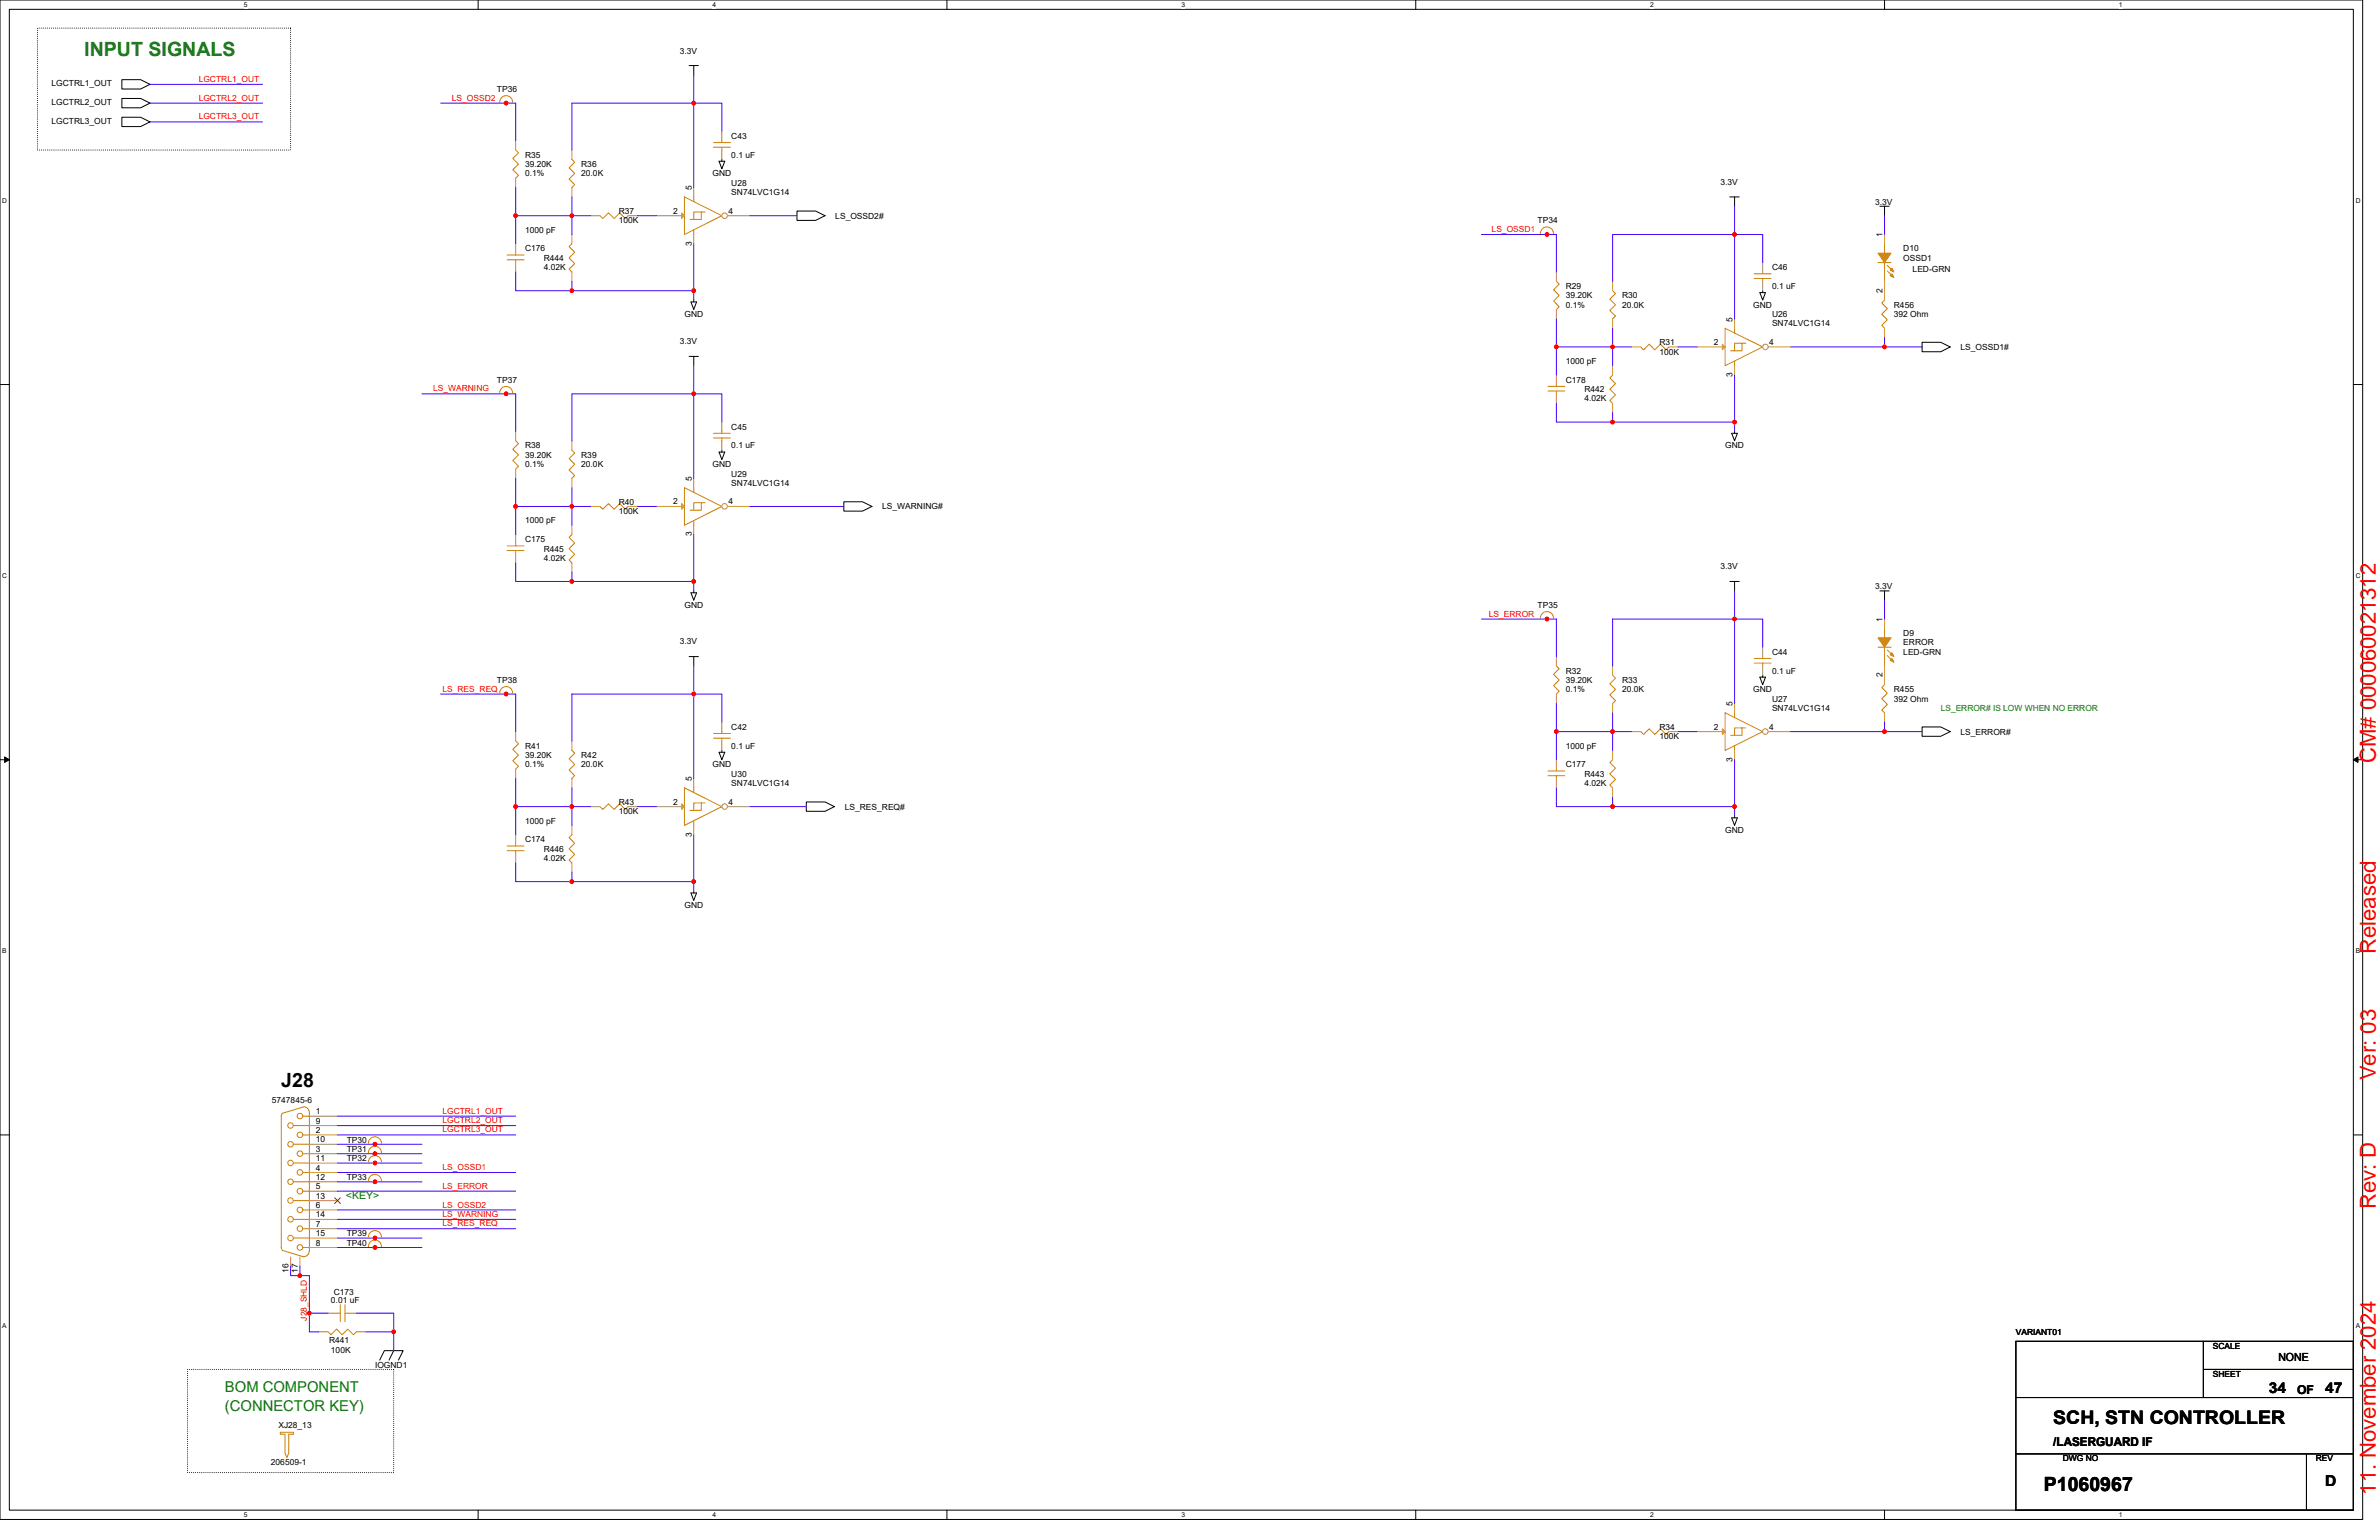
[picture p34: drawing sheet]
<svg xmlns="http://www.w3.org/2000/svg" width="432mm" height="279mm" viewBox="0 0 432 279" stroke-linecap="round" stroke-linejoin="round" font-family="sans-serif">
<defs><g id="words">
<g font-size="4" fill="#f00">
<text x="431.2" y="138.4" transform="rotate(-90 431.2 138.4)">CM# 000060021312</text>
<text x="431.2" y="173.1" transform="rotate(-90 431.2 173.1)">Released</text>
<text x="431.2" y="196" transform="rotate(-90 431.2 196)">Ver: 03</text>
<text x="431.2" y="219.3" transform="rotate(-90 431.2 219.3)">Rev: D</text>
<text x="431.2" y="271.2" transform="rotate(-90 431.2 271.2)">11. November 2024</text>
</g>
<text font-size="3.6" fill="#008000" x="15.3" y="10.1">INPUT SIGNALS</text>
<g font-size="3.6">
<text x="51.1" y="197.3">J28</text>
<text x="371" y="270.5">P1060967</text>
</g>
<text font-size="3.4" x="372.7" y="258.4">SCH, STN CONTROLLER</text>
<g font-size="2.7" fill="#008000">
<text x="40.8" y="252.6">BOM COMPONENT</text>
<text x="40.8" y="256">(CONNECTOR KEY)</text>
</g>
<g font-size="2.7">
<text x="411.8" y="252.7">34</text>
<text x="422" y="252.7">47</text>
<text x="422" y="269.7">D</text>
</g>
<g font-size="2.2">
<text x="416.9" y="252.9">OF</text>
<text x="372.7" y="262.4">/LASERGUARD IF</text>
</g>
<text font-size="2" x="413.5" y="246.9">NONE</text>
<text font-size="1.9" fill="#008000" x="62.8" y="217.6">&lt;KEY&gt;</text>
<g font-size="1.5">
<text x="123.4" y="9.7">3.3V</text>
<text x="9.4" y="15.7">LGCTRL1_OUT</text>
<text x="90.2" y="16.7">TP36</text>
<text x="9.4" y="19.1">LGCTRL2_OUT</text>
<text x="9.4" y="22.5">LGCTRL3_OUT</text>
<text x="95.3" y="28.6">R35</text>
<text x="132.7" y="25.2">C43</text>
<text x="132.7" y="28.6">0.1 uF</text>
<text x="95.3" y="30.3">39.20K</text>
<text x="95.3" y="32">0.1%</text>
<text x="105.5" y="30.3">R36</text>
<text x="105.5" y="32">20.0K</text>
<text x="125.6" y="34.5" transform="rotate(-90 125.6 34.5)">5</text>
<text x="129.3" y="32">GND</text>
<text x="132.7" y="33.7">U28</text>
<text x="132.7" y="35.4">SN74LVC1G14</text>
<text x="312.3" y="33.5">3.3V</text>
<text x="112.3" y="38.8">R37</text>
<text x="112.3" y="40.5">100K</text>
<text x="122.2" y="38.8">2</text>
<text x="132.2" y="38.8">4</text>
<text x="151.6" y="39.7">LS_OSSD2#</text>
<text x="279.1" y="40.5">TP34</text>
<text x="340.4" y="37.1">3.3V</text>
<text x="95.3" y="45.6">C176</text>
<text x="95.3" y="42.2">1000 pF</text>
<text x="98.7" y="47.3">R444</text>
<text x="125.6" y="44.6" transform="rotate(-90 125.6 44.6)">3</text>
<text x="341.7" y="43.1" transform="rotate(-90 341.7 43.1)">1</text>
<text x="345.5" y="45.6">D10</text>
<text x="345.5" y="47.3">OSSD1</text>
<text x="98.7" y="49">4.02K</text>
<text x="284.2" y="52.4">R29</text>
<text x="321.6" y="49">C46</text>
<text x="321.6" y="52.4">0.1 uF</text>
<text x="341.7" y="53.1" transform="rotate(-90 341.7 53.1)">2</text>
<text x="347.2" y="49.4">LED-GRN</text>
<text x="124.2" y="57.5">GND</text>
<text x="284.2" y="54.1">39.20K</text>
<text x="284.2" y="55.8">0.1%</text>
<text x="294.4" y="54.1">R30</text>
<text x="294.4" y="55.8">20.0K</text>
<text x="314.5" y="58.4" transform="rotate(-90 314.5 58.4)">5</text>
<text x="318.2" y="55.8">GND</text>
<text x="321.6" y="57.5">U26</text>
<text x="321.6" y="59.2">SN74LVC1G14</text>
<text x="343.7" y="55.8">R456</text>
<text x="343.7" y="57.5">392 Ohm</text>
<text x="123.4" y="62.5">3.3V</text>
<text x="301.2" y="62.6">R31</text>
<text x="301.2" y="64.3">100K</text>
<text x="311.1" y="62.6">2</text>
<text x="321.1" y="62.6">4</text>
<text x="355.8" y="63.5">LS_OSSD1#</text>
<text x="90.2" y="69.4">TP37</text>
<text x="284.2" y="69.4">C178</text>
<text x="284.2" y="66">1000 pF</text>
<text x="287.6" y="71.1">R442</text>
<text x="314.5" y="68.4" transform="rotate(-90 314.5 68.4)">3</text>
<text x="132.7" y="78">C45</text>
<text x="287.6" y="72.8">4.02K</text>
<text x="95.3" y="81.3">R38</text>
<text x="95.3" y="83.1">39.20K</text>
<text x="105.5" y="83.1">R39</text>
<text x="132.7" y="81.3">0.1 uF</text>
<text x="313.1" y="81.3">GND</text>
<text x="95.3" y="84.8">0.1%</text>
<text x="105.5" y="84.8">20.0K</text>
<text x="125.6" y="87.3" transform="rotate(-90 125.6 87.3)">5</text>
<text x="129.3" y="84.8">GND</text>
<text x="132.7" y="86.5">U29</text>
<text x="132.7" y="88.2">SN74LVC1G14</text>
<text x="95.3" y="95">1000 pF</text>
<text x="112.3" y="91.6">R40</text>
<text x="112.3" y="93.3">100K</text>
<text x="122.2" y="91.5">2</text>
<text x="132.2" y="91.5">4</text>
<text x="160.1" y="92.4">LS_WARNING#</text>
<text x="95.3" y="98.4">C175</text>
<text x="98.7" y="100.1">R445</text>
<text x="98.7" y="101.8">4.02K</text>
<text x="125.6" y="97.3" transform="rotate(-90 125.6 97.3)">3</text>
<text x="312.3" y="103.3">3.3V</text>
<text x="340.4" y="106.9">3.3V</text>
<text x="124.2" y="110.3">GND</text>
<text x="279.1" y="110.3">TP35</text>
<text x="341.7" y="112.8" transform="rotate(-90 341.7 112.8)">1</text>
<text x="123.4" y="116.9">3.3V</text>
<text x="321.6" y="118.8">C44</text>
<text x="345.5" y="115.4">D9</text>
<text x="345.5" y="118.8">LED-GRN</text>
<text x="345.5" y="117.1">ERROR</text>
<text x="90.2" y="123.9">TP38</text>
<text x="284.2" y="122.2">R32</text>
<text x="284.2" y="123.9">39.20K</text>
<text x="284.2" y="125.6">0.1%</text>
<text x="294.4" y="123.9">R33</text>
<text x="294.4" y="125.6">20.0K</text>
<text x="318.2" y="125.6">GND</text>
<text x="321.6" y="122.2">0.1 uF</text>
<text x="341.7" y="122.9" transform="rotate(-90 341.7 122.9)">2</text>
<text x="343.7" y="125.6">R455</text>
<text x="314.5" y="128.1" transform="rotate(-90 314.5 128.1)">5</text>
<text x="321.6" y="127.3">U27</text>
<text x="321.6" y="129">SN74LVC1G14</text>
<text x="343.7" y="127.3">392 Ohm</text>
<text x="95.3" y="135.8">R41</text>
<text x="95.3" y="137.5">39.20K</text>
<text x="105.5" y="137.5">R42</text>
<text x="132.7" y="132.4">C42</text>
<text x="132.7" y="135.8">0.1 uF</text>
<text x="284.2" y="135.8">1000 pF</text>
<text x="301.2" y="132.4">R34</text>
<text x="301.2" y="134.1">100K</text>
<text x="311.1" y="132.4">2</text>
<text x="321.1" y="132.4">4</text>
<text x="355.8" y="133.3">LS_ERROR#</text>
<text x="95.3" y="139.2">0.1%</text>
<text x="105.5" y="139.2">20.0K</text>
<text x="125.6" y="141.8" transform="rotate(-90 125.6 141.8)">5</text>
<text x="129.3" y="139.2">GND</text>
<text x="132.7" y="140.9">U30</text>
<text x="132.7" y="142.6">SN74LVC1G14</text>
<text x="284.2" y="139.2">C177</text>
<text x="287.6" y="140.9">R443</text>
<text x="287.6" y="142.6">4.02K</text>
<text x="314.5" y="138.2" transform="rotate(-90 314.5 138.2)">3</text>
<text x="95.3" y="149.4">1000 pF</text>
<text x="112.3" y="146">R43</text>
<text x="112.3" y="147.7">100K</text>
<text x="122.2" y="146">2</text>
<text x="132.2" y="146">4</text>
<text x="153.3" y="146.9">LS_RES_REQ#</text>
<text x="95.3" y="152.8">C174</text>
<text x="98.7" y="154.5">R446</text>
<text x="125.6" y="151.8" transform="rotate(-90 125.6 151.8)">3</text>
<text x="313.1" y="151.1">GND</text>
<text x="98.7" y="156.2">4.02K</text>
<text x="124.2" y="164.7">GND</text>
<text x="49.3" y="200.1">5747845-6</text>
<text x="57.3" y="203.9">9</text>
<text x="57.3" y="202.1">1</text>
<text x="57.3" y="209">3</text>
<text x="57.3" y="207.2">10</text>
<text x="57.3" y="205.5">2</text>
<text x="62.9" y="207.3">TP30</text>
<text x="62.9" y="209">TP31</text>
<text x="57.3" y="215.8">5</text>
<text x="57.3" y="214.1">12</text>
<text x="57.3" y="212.4">4</text>
<text x="57.3" y="210.7">11</text>
<text x="62.9" y="214.1">TP33</text>
<text x="62.9" y="210.7">TP32</text>
<text x="57.3" y="220.9">14</text>
<text x="57.3" y="219.2">6</text>
<text x="57.3" y="217.5">13</text>
<text x="57.3" y="226">8</text>
<text x="57.3" y="224.3">15</text>
<text x="57.3" y="222.6">7</text>
<text x="62.9" y="224.3">TP39</text>
<text x="62.9" y="226">TP40</text>
<text x="52.4" y="230.9" transform="rotate(-90 52.4 230.9)">16</text>
<text x="54.1" y="230.9" transform="rotate(-90 54.1 230.9)">17</text>
<text x="60.1" y="236.4">0.01 uF</text>
<text x="60.6" y="235">C173</text>
<text x="59.7" y="243.7">R441</text>
<text x="60.1" y="245.4">100K</text>
<text x="365.9" y="242.2">VARIANT01</text>
<text x="401.6" y="244.7">SCALE</text>
<text x="68.1" y="248.1">IOGND1</text>
<text x="401.6" y="249.8">SHEET</text>
<text x="50.5" y="259">XJ28_13</text>
<text x="49.2" y="265.8">206509-1</text>
<text x="374.4" y="265.2">DWG NO</text>
<text x="420.3" y="265.2">REV</text>
</g>
<g font-size="1.5" fill="#f00">
<text x="36.1" y="14.9">LGCTRL1_OUT</text>
<text x="36.1" y="18.3">LGCTRL2_OUT</text>
<text x="36.1" y="21.7">LGCTRL3_OUT</text>
<text x="82" y="18.3">LS_OSSD2</text>
<text x="270.7" y="42.1">LS_OSSD1</text>
<text x="78.6" y="71">LS_WARNING</text>
<text x="270.2" y="111.9">LS_ERROR</text>
<text x="80.3" y="125.5">LS_RES_REQ</text>
<text x="80.3" y="202.1">LGCTRL1_OUT</text>
<text x="80.3" y="203.8">LGCTRL2_OUT</text>
<text x="80.3" y="205.5">LGCTRL3_OUT</text>
<text x="80.3" y="212.3">LS_OSSD1</text>
<text x="80.3" y="215.7">LS_ERROR</text>
<text x="80.3" y="219.1">LS_OSSD2</text>
<text x="80.3" y="220.8">LS_WARNING</text>
<text x="80.3" y="222.5">LS_RES_REQ</text>
<text x="55.7" y="239.6" transform="rotate(-90 55.7 239.6)">J28_SHLD</text>
</g>
<text font-size="1.5" fill="#008000" x="352.3" y="129">LS_ERROR# IS LOW WHEN NO ERROR</text>
<g font-size="1.2">
<text x="44.2" y="1.2">5</text>
<text x="129.3" y="1.2">4</text>
<text x="214.4" y="1.2">3</text>
<text x="299.5" y="1.2">2</text>
<text x="384.6" y="1.2">1</text>
<text x=".4" y="36.8">D</text>
<text x="427.6" y="36.8">D</text>
<text x=".4" y="104.9">C</text>
<text x="427.6" y="104.9">C</text>
<text x=".4" y="173">B</text>
<text x="427.6" y="173">B</text>
<text x=".4" y="241">A</text>
<text x="427.6" y="241">A</text>
<text x="44.2" y="275.2">5</text>
<text x="129.3" y="275.2">4</text>
<text x="214.4" y="275.2">3</text>
<text x="299.5" y="275.2">2</text>
<text x="384.6" y="275.2">1</text>
</g>
</g></defs>
<path d="M0 0h428.8v275.7h-428.8zM1.7 1.7h425.4v272.3h-425.4z" fill="none" stroke="#000" stroke-width=".18"/>
<g fill="#fff">
<path d="M44.2 .2h.7v1.3h-.7z"/>
<path d="M44.2 274.2h.7v1.3h-.7z"/>
</g>
<path d="M86.8 0v1.7M86.8 274v1.7" fill="none" stroke="#000" stroke-width=".18"/>
<g fill="#fff">
<path d="M129.3 .2h.7v1.3h-.7z"/>
<path d="M129.3 274.2h.7v1.3h-.7z"/>
</g>
<path d="M171.9 0v1.7M171.9 274v1.7" fill="none" stroke="#000" stroke-width=".18"/>
<g fill="#fff">
<path d="M214.4 .2h.7v1.3h-.7z"/>
<path d="M214.4 274.2h.7v1.3h-.7z"/>
</g>
<path d="M257 0v1.7M257 274v1.7" fill="none" stroke="#000" stroke-width=".18"/>
<g fill="#fff">
<path d="M299.5 .2h.7v1.3h-.7z"/>
<path d="M299.5 274.2h.7v1.3h-.7z"/>
</g>
<path d="M342.1 0v1.7M342.1 274v1.7" fill="none" stroke="#000" stroke-width=".18"/>
<g fill="#fff">
<path d="M384.6 .2h.7v1.3h-.7z"/>
<path d="M384.6 274.2h.7v1.3h-.7z"/>
<path d="M.4 35.7h.9v1.4h-.9z"/>
<path d="M427.6 35.7h.8v1.4h-.8z"/>
<path d="M.4 103.8h.9v1.3h-.9z"/>
<path d="M427.6 103.8h.8v1.3h-.8z"/>
</g>
<path d="M0 69.8h1.7M427.1 69.8h1.7" fill="none" stroke="#000" stroke-width=".18"/>
<g fill="#fff">
<path d="M.4 171.9h.8v1.3h-.8z"/>
<path d="M427.6 171.9h.7v1.3h-.7z"/>
</g>
<path d="M0 137.8h1.7M427.1 137.8h1.7" fill="none" stroke="#000" stroke-width=".18"/>
<path d="M.8 137.3l.9 .5-.9 .5zM427.1 137.8l.9-.5v1z" fill="#000" stroke="#000" stroke-width=".18"/>
<g fill="#fff">
<path d="M.4 239.9h.8v1.4h-.8z"/>
<path d="M427.6 239.9h.7v1.4h-.7z"/>
</g>
<g fill="none" stroke="#000" stroke-width=".18">
<path d="M22.1 14.5h3.4l1.7 .8-1.7 .9h-3.4zM22.1 17.9h3.4l1.7 .8-1.7 .9h-3.4zM125.1 11.9h1.7M125.9 11.9v1.7M22.1 21.3h3.4l1.7 .8-1.7 .9h-3.4zM130.5 29.3h1.1l-.6 1.3zM131 28.9v.4M144.7 38.3h3.3l1.8 .8-1.8 .9h-3.3zM314 35.7h1.7M314.8 35.7v1.7M341.2 37.4h1.7M342.1 37.4v1.7"/>
<path d="M125.4 54.8h1l-.5 1.4zM125.9 54.4v.4M319.4 53.1h1l-.5 1.3zM319.9 52.7v.4M125.1 64.7h1.7M125.9 64.7v1.7M314.3 78.6h1l-.5 1.4zM314.8 78.3v.3M348.9 62.1h3.4l1.7 .8-1.7 .9h-3.4zM130.5 82h1.1l-.6 1.4zM131 81.7v.3M153.2 91h3.3l1.8 .9-1.8 .8h-3.3z"/>
<path d="M125.1 119.1h1.7M125.4 107.5h1l-.5 1.4zM125.9 107.2v.3M125.9 119.1v1.7M314 105.5h1.7M314.8 105.5v1.7M341.2 107.2h1.7M342.1 107.2v1.7M130.5 136.5h1.1l-.6 1.3zM131 136.1v.4M319.4 122.9h1l-.5 1.3zM319.9 122.5v.4"/>
<path d="M348.9 131.9h3.4l1.7 .8-1.7 .9h-3.4zM146.3 145.5h3.5l1.6 .8-1.6 .9h-3.5zM314.3 148.4h1l-.5 1.4zM314.8 148v.4M125.4 162h1l-.5 1.4zM125.9 161.7v.3M0 205.9h1.7M427.1 205.9h1.7M68.9 246.8l.9-1.8h3.4l-.9 1.8M71.5 245l-.9 1.8M365.9 253.6h61.2M365.9 243.4h61.2v30.6h-61.2z"/>
<path d="M399.9 243.4v10.2M399.9 248.5h27.2M365.9 263.8h61.2M418.6 263.8v10.2"/>
</g>
<path d="M6.8 5.1h45.9v22.1h-45.9zM34 248.5h37.5v18.7h-37.5z" fill="none" stroke="#000" stroke-width=".18" stroke-dasharray="0 .3"/>
<g fill="none" stroke="#cc8006" stroke-width=".18">
<path d="M93.6 27.2l.5 .5-1 1 1 1.1-1 1 1 1-.5 .5M129.5 26.7h3.1M129.5 25.9h3.1M131 25.5v.4M131 26.7v.5M92.1 99.9h3M92.1 99h3M93.6 98.7v.3M93.6 99.9v.5M340.9 117.4h2.3M342.1 114v1.7M342.1 117.4v3.4"/>
<path d="M342.6 117.9l1 1.1M342.6 119l1 1M90.7 125.7a1.17 1.17 0 0 1 1.2-1.1 1.17 1.17 0 0 1 1.1 1.1M313.1 129.3l6.8 3.4-6.8 3.4zM314.8 129.3v.9M314.8 135.3v.8M316.2 132.1v1.3h-2.1M316.9 132.1h-2.1v1.3M103.8 151.4l-.5 .6 1 1-1 1 1 1-1 1 .5 .5"/>
</g>
<path d="M93.6 25.5v1.7M93.6 32.3v1.7M131 23.8v1.7M131 27.2v1.7M93.6 97v1.7M93.6 100.4v1.7M342.1 112.3v1.7M91.9 125.9h.1M308 132.7h5.1M342.1 120.8v1.7M103.8 156.5v1.8M103.8 149.8v1.6" fill="none" stroke="#a84" stroke-width=".18"/>
<g fill="#cc8006" stroke="#cc8006" stroke-width=".18">
<path d="M340.9 115.7h2.3l-1.1 1.7z"/>
<path d="M343.4 119.5l.3 .6-.6-.3z"/>
<path d="M343.4 118.4l.3 .7-.6-.3z"/>
</g>
<path d="M312.6 132.2l.5 .5-.5 .5z" fill="#a84" stroke="#a84" stroke-width=".18"/>
<circle cx="320.4" cy="132.7" r=".5" fill="#fff" stroke="#a84" stroke-width=".18"/>
<g fill="none" stroke="#a84" stroke-width=".18">
<path d="M119.1 39.1h5.1M280.8 42.5h.1M282.5 49.3v1.8M282.5 56.2v1.6M319.9 47.6v1.7M319.9 51.1v1.6M314.8 136.1v1.7M314.8 127.6v1.7M321 132.7h4M342.1 129.3v1.7M342.1 122.5v1.7M107.2 146.3h1.7"/>
<path d="M114 146.3h1.7M68.1 224.6h.1M57.8 241.6h1.8M64.7 241.6h1.7"/>
</g>
<g fill="none" stroke="#cc8006" stroke-width=".18">
<path d="M124.2 35.7l6.8 3.4-6.8 3.4zM125.9 35.7v.9M127.3 38.5v1.3h-2.1M128 38.5h-2.1v1.3M125.9 41.7v.8M279.6 42.4a1.19 1.19 0 0 1 1.2-1.2 1.19 1.19 0 0 1 1.2 1.2M282.5 51.1l.5 .5-1 1 1 1-1 1 1 1-.5 .6M318.4 50.5h3.1M318.4 49.7h3.1M319.9 49.3v.4M319.9 50.5v.6M342.1 124.2l-.6 .5 1.1 1.1-1.1 1 1.1 1-1.1 1 .6 .5"/>
<path d="M108.9 146.3l.5 .6 1-1.1 1.1 1.1 1-1.1 1 1.1 .5-.6M66.9 224.4a1.19 1.19 0 0 1 1.2-1.1 1.19 1.19 0 0 1 1.1 1.1M59.6 241.6l.5 .6 1-1.1 1 1.1 1-1.1 1.1 1.1 .5-.6"/>
</g>
<path d="M123.7 38.6l.5 .5-.5 .5z" fill="#a84" stroke="#a84" stroke-width=".18"/>
<circle cx="131.5" cy="39.1" r=".5" fill="#fff" stroke="#a84" stroke-width=".18"/>
<path d="M91.9 18.7h.1M125.9 34v1.7M132 39.1h4.1M125.9 42.5v1.7M131 76.6v1.7M131 80v1.7M308 62.9h5.1M103.8 134.4v1.7M292.7 136.1v1.7M103.8 141.2v1.7M292.7 142.9v1.8M68.1 207.6h.1" fill="none" stroke="#a84" stroke-width=".18"/>
<g fill="none" stroke="#cc8006" stroke-width=".18">
<path d="M90.7 18.5a1.17 1.17 0 0 1 1.2-1.1 1.17 1.17 0 0 1 1.1 1.1M313.1 59.6l6.8 3.3-6.8 3.5zM314.8 59.6v.8M129.5 79.5h3.1M129.5 78.6h3.1M131 78.3v.3M131 79.5v.5M314.8 65.5v.9M316.2 62.3v1.3h-2.1M316.9 62.3h-2.1v1.3M103.8 136.1l.5 .6-1 1 1 1-1 1 1 1-.5 .5M292.7 137.8l-.5 .5 1 1.1-1 1 1 1-1 1 .5 .5"/>
<path d="M66.9 207.4a1.19 1.19 0 0 1 1.2-1.2 1.19 1.19 0 0 1 1.1 1.2M50.9 259.9h2.4v.3h-.9v3.4l-.3 .9-.4-.9v-3.4h-.8z"/>
</g>
<path d="M312.6 62.4l.5 .5-.5 .6z" fill="#a84" stroke="#a84" stroke-width=".18"/>
<circle cx="320.4" cy="62.9" r=".5" fill="#fff" stroke="#a84" stroke-width=".18"/>
<g fill="none" stroke="#a84" stroke-width=".18">
<path d="M107.2 39.1h1.7M114 39.1h1.7M103.8 49.3v1.8M103.8 42.5v1.7M314.8 57.8v1.8M93.6 78.3v1.7M314.8 66.4v1.7M321 62.9h4M93.6 85.1v1.7M119.1 91.9h5.1M280.8 112.3h.1M292.7 120.8v1.7"/>
<path d="M292.7 127.6v1.7M296.1 132.7h1.7M302.9 132.7h1.7M93.6 151.4v1.8M93.6 154.9v1.6M68.1 209.3h.1M59.6 238.3h1.7M62.9 238.3h1.8M68.1 226.3h.1"/>
</g>
<g fill="none" stroke="#cc8006" stroke-width=".18">
<path d="M108.9 39.1l.5 .5 1-1 1.1 1 1-1 1 1 .5-.5M103.8 44.2l-.5 .5 1 1.1-1 1 1 1-1 1 .5 .5M93.6 80l.5 .5-1 1 1 1-1 1 1 1.1-.5 .5M124.2 88.5l6.8 3.4-6.8 3.4zM125.9 88.5v.8M125.9 94.4v.9M127.3 91.2v1.4h-2.1M128 91.2h-2.1v1.4M279.6 112.1a1.19 1.19 0 0 1 1.2-1.1 1.19 1.19 0 0 1 1.2 1.1M292.7 122.5l.5 .5-1 1.1 1 1-1 1 1 1-.5 .5M297.8 132.7l.5 .5 1-1 1.1 1 1-1 1 1 .5-.5M92.1 154.3h3"/>
<path d="M92.1 153.5h3M93.6 153.2v.3M93.6 154.3v.6M66.9 209.1a1.19 1.19 0 0 1 1.2-1.2 1.19 1.19 0 0 1 1.1 1.2M61.3 238.3h.5M61.8 236.7v3.1M62.6 236.7v3.1M62.6 238.3h.3M66.9 226.1v.1a1.19 1.19 0 0 1 1.2-1.2 1.19 1.19 0 0 1 1.1 1.2v-.1"/>
</g>
<path d="M123.7 91.4l.5 .5-.5 .5z" fill="#a84" stroke="#a84" stroke-width=".18"/>
<circle cx="131.5" cy="91.9" r=".5" fill="#fff" stroke="#a84" stroke-width=".18"/>
<g fill="none" stroke="#a84" stroke-width=".18">
<path d="M103.8 27.2v1.7M103.8 34v1.7M93.6 44.2v1.7M93.6 47.6v1.7M292.7 51.1v1.6M292.7 57.8v1.8M342.1 42.5v1.7M342.1 51.1v1.6M91.9 71.5h.1M282.5 68.1v1.7M282.5 71.5v1.7M292.7 73.2v1.7"/>
<path d="M292.7 66.4v1.7M296.1 62.9h1.7M302.9 62.9h1.7M103.8 95.3v1.7M107.2 91.9h1.7M114 91.9h1.7M125.9 95.3v1.7M125.9 86.8v1.7M132 91.9h4.1M103.8 102.1v1.7M319.9 117.4v1.7M93.6 132.7v1.7"/>
<path d="M93.6 139.5v1.7M131 131v1.7M131 134.4v1.7M282.5 137.8v1.7M319.9 120.8v1.7M119.1 146.3h5.1M282.5 141.2v1.7M56.2 219.5h5.1M56.2 217.8h5.1M56.2 216.1h5.1M56.2 214.4h5.1M56.2 212.7h5.1"/>
<path d="M56.2 211h5.1M56.2 209.3h5.1M56.2 207.6h5.1M56.2 205.9h5.1M56.2 204.2h5.1M56.2 202.5h5.1M68.1 214.4h.1M52.7 228v1.7M54.4 228v1.7M56.2 226.3h5.1M56.2 224.6h5.1M56.2 222.9h5.1"/>
<path d="M56.2 221.2h5.1"/>
</g>
<g fill="none" stroke="#cc8006" stroke-width=".18">
<path d="M103.8 28.9l.5 .5-1 1.1 1 1-1 1 1 1-.5 .5M92.1 47.1h3M92.1 46.3h3M93.6 45.9v.4M93.6 47.1v.5M292.7 52.7l.5 .6-1 1 1 1-1 1 1 1-.5 .5M340.9 47.6h2.3M342.1 44.2v1.7M342.1 47.6v3.5M342.6 48.2l1 1M342.6 49.2l1 1M90.7 71.3a1.17 1.17 0 0 1 1.2-1.2 1.17 1.17 0 0 1 1.1 1.2"/>
<path d="M281 71h3M281 70.1h3M282.5 69.8v.3M282.5 71v.5M292.7 68.1l-.5 .5 1 1-1 1 1 1-1 1.1 .5 .5M297.8 62.9l.5 .6 1-1.1 1.1 1.1 1-1.1 1 1.1 .5-.6M103.8 97l-.5 .5 1 1-1 1 1 1.1-1 1 .5 .5M108.9 91.9l.5 .5 1-1 1.1 1 1-1 1 1 .5-.5M318.4 119.5h3.1M319.9 119.1v.4M93.6 134.4l.5 .5-1 1.1 1 1-1 1 1 1-.5 .5M129.5 133.9h3.1"/>
<path d="M129.5 133.1h3.1M131 132.7v.4M131 133.9v.5M281 139.9h3M282.5 139.5v.4M318.4 120.3h3.1M319.9 120.3v.5M124.2 142.9l6.8 3.4-6.8 3.5zM125.9 142.9v.9M125.9 148.9v.9M127.3 145.7v1.3h-2.1M128 145.7h-2.1v1.3"/>
<path d="M281 140.7h3M282.5 140.7v.5M51.1 202.5v23.8l.1 .5M53.3 217.8h2.9M53.3 214.4h2.9M53.3 211h2.9M53.3 207.6h2.9M53.3 204.2h2.9M55 219.5h1.2M55 216.1h1.2M55 212.7h1.2M55 209.3h1.2"/>
<path d="M55 205.9h1.2M55 202.5h1.2M56.1 201.8a1.01 1.01 0 0 0-1-1l-3.9 1.2-.1 .5M56.2 201.8v25.2M66.9 214.2a1.19 1.19 0 0 1 1.2-1.1 1.19 1.19 0 0 1 1.1 1.1M51.2 226.8l3.9 1.2a1.09 1.09 0 0 0 1-1M53.3 224.6h2.9M53.3 221.2h2.9M55 226.3h1.2M55 222.9h1.2"/>
<circle cx="52.7" cy="207.6" r=".51"/>
<circle cx="52.7" cy="204.2" r=".51"/>
<circle cx="52.7" cy="211" r=".5"/>
<circle cx="52.7" cy="214.4" r=".5"/>
<circle cx="52.7" cy="217.8" r=".5"/>
<circle cx="54.4" cy="212.7" r=".51"/>
<circle cx="54.4" cy="216.1" r=".51"/>
<circle cx="54.4" cy="205.9" r=".51"/>
<circle cx="54.4" cy="219.5" r=".51"/>
<circle cx="54.4" cy="209.3" r=".51"/>
<circle cx="54.4" cy="202.5" r=".51"/>
<circle cx="52.7" cy="224.6" r=".51"/>
<circle cx="52.7" cy="221.2" r=".51"/>
<circle cx="54.4" cy="226.3" r=".51"/>
<circle cx="54.4" cy="222.9" r=".51"/>
</g>
<path d="M60.7 217.3l1.1 1.1M61.8 217.3l-1.1 1.1" fill="none" stroke="#804000" stroke-width=".18"/>
<g fill="#cc8006" stroke="#cc8006" stroke-width=".18">
<path d="M340.9 45.9h2.3l-1.1 1.7z"/>
<path d="M343.4 49.7l.3 .7-.6-.4z"/>
<path d="M343.4 48.7l.3 .6-.6-.3z"/>
</g>
<path d="M123.7 145.8l.5 .5-.5 .6z" fill="#a84" stroke="#a84" stroke-width=".18"/>
<circle cx="131.5" cy="146.3" r=".5" fill="#fff" stroke="#a84" stroke-width=".18"/>
<path d="M342.1 59.6v1.7M342.1 52.7v1.7M103.8 80v1.7M103.8 86.8v1.7M282.5 119.1v1.7M282.5 125.9v1.7M125.9 149.8v1.6M125.9 141.2v1.7M132 146.3h4.1M68.1 211h.1" fill="none" stroke="#a84" stroke-width=".18"/>
<path d="M342.1 54.4l-.6 .6 1.1 1-1.1 1 1.1 1-1.1 1 .6 .6M103.8 81.7l.5 .5-1 1 1 1-1 1.1 1 1-.5 .5M282.5 120.8l.5 .5-1 1 1 1.1-1 1 1 1-.5 .5M66.9 210.8a1.19 1.19 0 0 1 1.2-1.1 1.19 1.19 0 0 1 1.1 1.1" fill="none" stroke="#cc8006" stroke-width=".18"/>
<g fill="none" stroke="#4200ff" stroke-width=".18">
<path d="M27.2 15.3h20.4M27.2 18.7h20.4M80 18.7h13.6v6.8M125.9 13.6v5.1h5.1v5.1M27.2 22.1h20.4M93.6 39.1h10.2M93.6 34v5.1M93.6 39.1v5.1M103.8 27.2v-8.5h22.1v15.3M103.8 35.7v3.4M103.8 39.1v3.4M103.8 39.1h3.4"/>
<path d="M115.7 39.1h3.4M136.1 39.1h8.6M314.8 37.4v5.1h5.1v5.1M342.1 39.1v3.4M93.6 49.3v3.4h10.2M103.8 51.1v1.6M103.8 52.7h22.1M125.9 52.7v1.7M125.9 44.2v8.5M268.9 42.5h13.6v6.8M282.5 57.8v5.1M292.7 51.1v-8.6h22.1v15.3"/>
<path d="M292.7 59.6v3.3M76.6 71.5h17v6.8M103.8 80v-8.5h22.1v15.3M125.9 66.4v5.1h5.1v5.1M282.5 73.2v3.4h10.2M282.5 62.9h10.2M282.5 62.9v5.2M292.7 62.9v3.5M292.7 74.9v1.7M292.7 76.6h22.1M292.7 62.9h3.4M304.6 62.9h3.4"/>
<path d="M314.8 76.6v1.7M314.8 68.1v8.5M325 62.9h17.1M342.1 61.3v1.6M342.1 62.9h6.8M93.6 91.9h10.2M93.6 86.8v5.1M93.6 91.9v5.1M103.8 88.5v3.4M103.8 91.9v3.4M103.8 91.9h3.4M115.7 91.9h3.4"/>
<path d="M125.9 97v8.5M136.1 91.9h17.1M93.6 102.1v3.4h10.2M103.8 103.8v1.7M103.8 105.5h22.1M125.9 105.5v1.7M268.9 112.3h13.6v6.8M314.8 107.2v5.1h5.1v5.1M342.1 108.9v3.4M80 125.9h13.6v6.8M103.8 134.4v-8.5h22.1v15.3M125.9 120.8v5.1h5.1v5.1"/>
<path d="M282.5 132.7h10.2M282.5 132.7v5.1M282.5 127.6v5.1M292.7 120.8v-8.5h22.1v15.3M292.7 129.3v3.4M292.7 132.7v3.4M292.7 132.7h3.4M304.6 132.7h3.4M314.8 137.8v8.5M325 132.7h17.1M342.1 131v1.7h6.8M93.6 156.5v3.5h10.2"/>
<path d="M93.6 146.3h10.2M93.6 141.2v5.1M93.6 146.3v5.1M103.8 142.9v3.4M103.8 146.3v3.5M103.8 158.3v1.7M103.8 146.3h3.4M103.8 160h22.1M115.7 146.3h3.4M125.9 160v1.7M125.9 151.4v8.6M136.1 146.3h10.2"/>
<path d="M282.5 142.9v3.4h10.2M292.7 144.7v1.6M292.7 146.3h22.1M314.8 146.3v1.7M61.3 202.5h32.3M61.3 204.2h32.3M61.3 205.9h32.3M61.3 207.6h15.3M61.3 209.3h15.3M61.3 211h15.3M61.3 212.7h32.3M61.3 214.4h15.3"/>
<path d="M61.3 216.1h32.3M61.3 219.5h32.3M52.7 229.7v1.7h1.7M54.4 231.4h1.8v6.9M54.4 229.7v1.7M56.2 238.3v3.3h1.6M56.2 238.3h3.4M61.3 226.3h15.3M61.3 221.2h32.3M61.3 222.9h32.3M61.3 224.6h15.3M64.7 238.3h6.8v3.3"/>
<path d="M66.4 241.6h5.1M71.5 241.6v3.4"/>
</g>
<g fill="#f00" stroke="#f00" stroke-width=".18">
<circle cx="282.5" cy="132.7" r=".33"/>
<circle cx="292.7" cy="132.7" r=".33"/>
<circle cx="314.8" cy="112.3" r=".33"/>
<circle cx="314.8" cy="146.3" r=".33"/>
<circle cx="292.7" cy="146.3" r=".33"/>
<circle cx="280.8" cy="112.3" r=".33"/>
<circle cx="314.8" cy="42.5" r=".33"/>
<circle cx="282.5" cy="62.9" r=".33"/>
<circle cx="292.7" cy="62.9" r=".33"/>
<circle cx="314.8" cy="76.6" r=".33"/>
<circle cx="292.7" cy="76.6" r=".33"/>
<circle cx="280.8" cy="42.5" r=".33"/>
<circle cx="342" cy="62.9" r=".33"/>
<circle cx="342" cy="132.7" r=".33"/>
<circle cx="91.9" cy="18.7" r=".33"/>
<circle cx="125.9" cy="18.7" r=".33"/>
<circle cx="93.6" cy="39.1" r=".33"/>
<circle cx="103.8" cy="39.1" r=".33"/>
<circle cx="125.9" cy="52.7" r=".33"/>
<circle cx="103.8" cy="52.7" r=".33"/>
<circle cx="125.9" cy="71.4" r=".33"/>
<circle cx="93.6" cy="91.9" r=".33"/>
<circle cx="103.8" cy="91.9" r=".33"/>
<circle cx="125.9" cy="105.5" r=".33"/>
<circle cx="103.8" cy="105.5" r=".33"/>
<circle cx="68.1" cy="207.6" r=".33"/>
<circle cx="68.1" cy="209.3" r=".33"/>
<circle cx="68.1" cy="211" r=".33"/>
<circle cx="68.1" cy="226.3" r=".33"/>
<circle cx="54.4" cy="231.4" r=".33"/>
<circle cx="68.1" cy="214.4" r=".33"/>
<circle cx="68.1" cy="224.6" r=".33"/>
<circle cx="103.8" cy="146.3" r=".33"/>
<circle cx="93.6" cy="146.3" r=".33"/>
<circle cx="125.9" cy="125.9" r=".33"/>
<circle cx="125.9" cy="159.9" r=".33"/>
<circle cx="103.8" cy="159.9" r=".33"/>
<circle cx="91.9" cy="71.4" r=".33"/>
<circle cx="91.9" cy="125.9" r=".33"/>
<circle cx="56.1" cy="238.2" r=".33"/>
<circle cx="71.4" cy="241.6" r=".33"/>
</g>
<use href="#words"/>
</svg>
